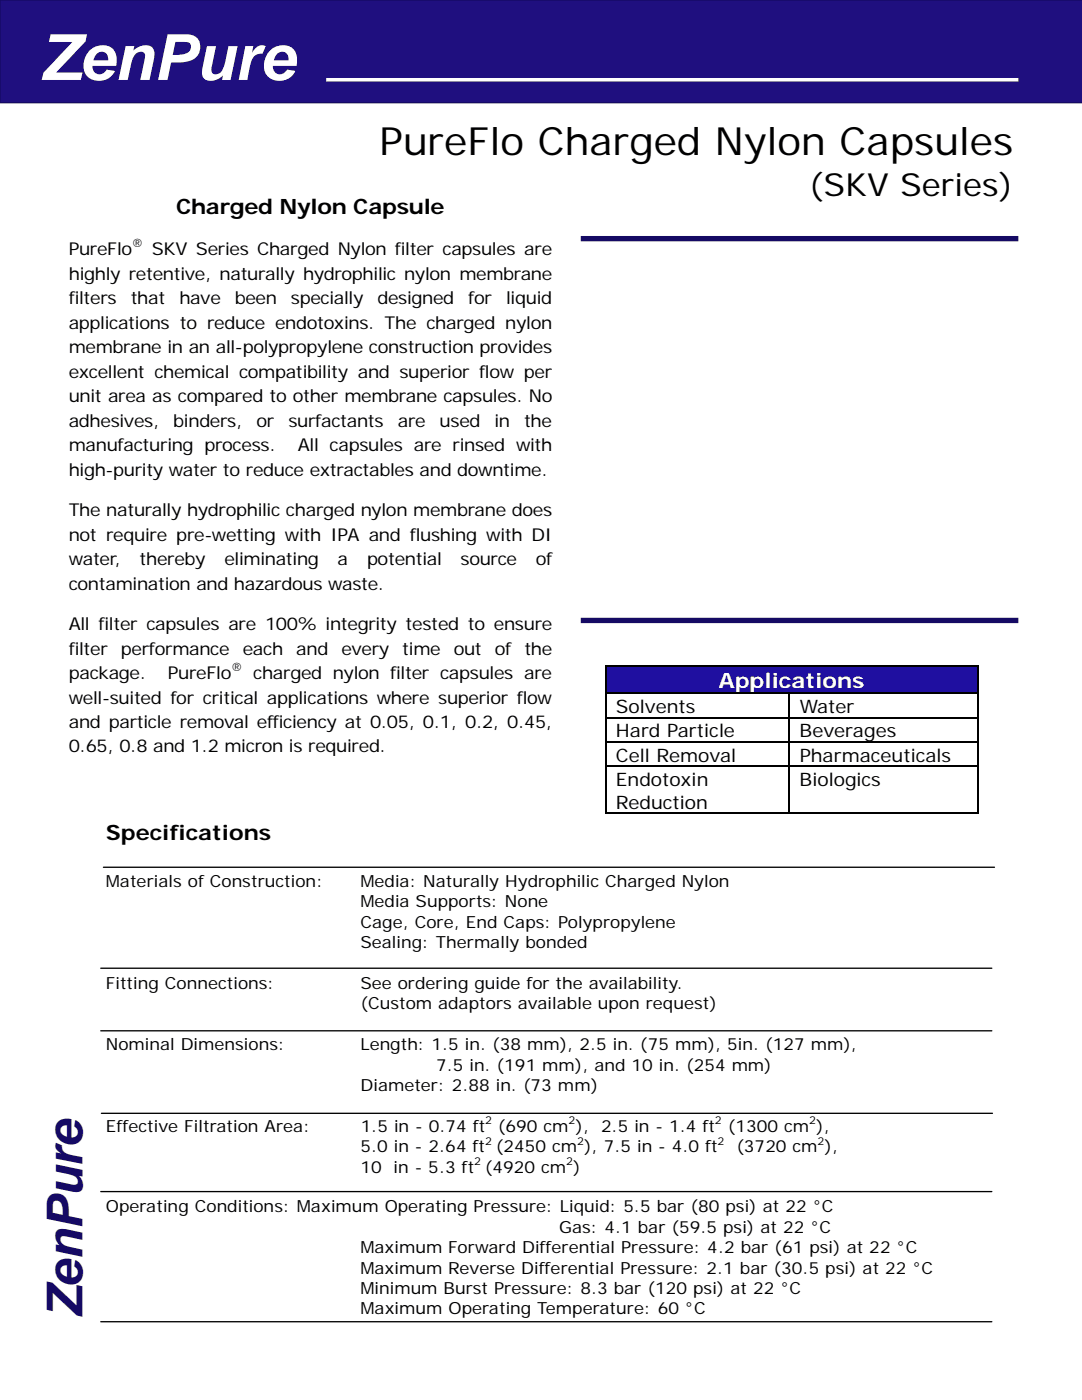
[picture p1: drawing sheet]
<svg xmlns="http://www.w3.org/2000/svg" width="216mm" height="279mm" viewBox="0 0 216 279" stroke-linecap="round" stroke-linejoin="round" font-family="sans-serif">
<defs><g id="words">
<text font-size="12.7" fill="#fff" x="8" y="16">ZenPure</text>
<text font-size="9.9" fill="#150a64" x="16.5" y="263.1" transform="rotate(-90 16.5 263.1)">ZenPure</text>
<text font-size="7.8" x="75.7" y="31">PureFlo Charged Nylon Capsules</text>
<text font-size="6.3" x="161.4" y="39">(SKV Series)</text>
<g font-size="4.2">
<text x="35.2" y="42.6">Charged Nylon Capsule</text>
<text x="21.1" y="167.6">Specifications</text>
</g>
<text font-size="4.2" fill="#fff" x="143.3" y="137.3">Applications</text>
<g font-size="3.7">
<text x="122.9" y="142.3">Solvents</text>
<text x="159.6" y="142.3">Water</text>
<text x="122.9" y="147.1">Hard Particle</text>
<text x="159.6" y="147.1">Beverages</text>
<text x="122.9" y="152">Cell Removal</text>
<text x="159.6" y="152">Pharmaceuticals</text>
<text x="122.9" y="156.8">Endotoxin</text>
<text x="122.9" y="161.4">Reduction</text>
<text x="159.6" y="156.8">Biologics</text>
</g>
<g font-size="3.5">
<text x="13.7" y="51">PureFlo</text>
<text x="30.3" y="51">SKV Series Charged Nylon filter capsules are</text>
<text x="13.7" y="55.9">highly retentive, naturally hydrophilic nylon membrane</text>
<text x="13.7" y="60.7">filters</text>
<text x="13.7" y="65.6">applications to reduce endotoxins. The charged nylon</text>
<text x="26.1" y="60.7">that</text>
<text x="35.8" y="60.7">have</text>
<text x="46.9" y="60.7">been</text>
<text x="58.1" y="60.7">specially</text>
<text x="75.3" y="60.7">designed</text>
<text x="93.4" y="60.7">for</text>
<text x="101" y="60.7">liquid</text>
<text x="13.7" y="70.5">membrane in an all-polypropylene construction provides</text>
<text x="13.7" y="75.4">excellent chemical compatibility and superior flow per</text>
<text x="13.7" y="80.3">unit area as compared to other membrane capsules. No</text>
<text x="13.7" y="85.2">adhesives,</text>
<text x="34.6" y="85.2">binders,</text>
<text x="51.2" y="85.2">or</text>
<text x="57.5" y="85.2">surfactants</text>
<text x="79.4" y="85.2">are</text>
<text x="87.7" y="85.2">used</text>
<text x="98.7" y="85.2">in</text>
<text x="104.6" y="85.2">the</text>
<text x="13.7" y="90.1">manufacturing process.</text>
<text x="13.7" y="95">high-purity water to reduce extractables and downtime.</text>
<text x="59.4" y="90.1">All capsules are rinsed with</text>
<text x="13.7" y="103">The naturally hydrophilic charged nylon membrane does</text>
<text x="13.7" y="107.9">not require pre-wetting with IPA and flushing with DI</text>
<text x="13.7" y="112.8">water,</text>
<text x="27.8" y="112.8">thereby</text>
<text x="44.8" y="112.8">eliminating</text>
<text x="67.4" y="112.8">a</text>
<text x="73.2" y="112.8">potential</text>
<text x="91.9" y="112.8">source</text>
<text x="106.9" y="112.8">of</text>
<text x="13.7" y="117.7">contamination and hazardous waste.</text>
<text x="13.7" y="125.7">All filter capsules are 100% integrity tested to ensure</text>
<text x="13.7" y="130.6">filter</text>
<text x="24.1" y="130.6">performance</text>
<text x="48.5" y="130.6">each</text>
<text x="59.1" y="130.6">and</text>
<text x="68.1" y="130.6">every</text>
<text x="80.3" y="130.6">time</text>
<text x="90.5" y="130.6">out</text>
<text x="98.7" y="130.6">of the</text>
<text x="13.7" y="135.5">package.</text>
<text x="33.5" y="135.5">PureFlo</text>
<text x="50.5" y="135.5">charged nylon filter capsules are</text>
<text x="13.7" y="140.4">well-suited for critical applications where superior flow</text>
<text x="13.7" y="145.3">and particle removal efficiency at 0.05, 0.1, 0.2, 0.45,</text>
<text x="13.7" y="150.2">0.65, 0.8 and 1.2 micron is required.</text>
</g>
<g font-size="3.3">
<text x="21.1" y="177">Materials of Construction:</text>
<text x="71.9" y="177">Media: Naturally Hydrophilic Charged Nylon</text>
<text x="71.9" y="185.1">Cage, Core, End Caps: Polypropylene</text>
<text x="71.9" y="181.1">Media Supports: None</text>
<text x="71.9" y="189.2">Sealing: Thermally bonded</text>
<text x="21.1" y="197.4">Fitting Connections:</text>
<text x="71.9" y="197.4">See ordering guide for the availability.</text>
<text x="71.9" y="201.4">(Custom adaptors available upon request)</text>
<text x="21.1" y="209.6">Nominal Dimensions:</text>
<text x="71.9" y="209.6">Length: 1.5 in. (38 mm), 2.5 in. (75 mm), 5in. (127 mm),</text>
<text x="87" y="213.7">7.5 in. (191 mm), and 10 in. (254 mm)</text>
<text x="71.9" y="217.7">Diameter: 2.88 in. (73 mm)</text>
<text x="21.1" y="225.9">Effective Filtration Area:</text>
<text x="72" y="225.9">1.5 in - 0.74 ft</text>
<text x="99.4" y="225.9">(690 cm ),</text>
<text x="119.9" y="225.9">2.5 in - 1.4 ft</text>
<text x="145.2" y="225.9">(1300 cm ),</text>
<text x="71.9" y="230">5.0 in - 2.64 ft (2450 cm ), 7.5 in - 4.0 ft</text>
<text x="146.9" y="230">(3720 cm ),</text>
<text x="71.9" y="234">10 in - 5.3 ft (4920 cm )</text>
<text x="21.1" y="242">Operating Conditions: Maximum Operating Pressure: Liquid: 5.5 bar (80 psi) at 22 °C</text>
<text x="71.9" y="250.1">Maximum Forward Differential Pressure: 4.2 bar (61 psi) at 22 °C</text>
<text x="111.6" y="246">Gas: 4.1 bar (59.5 psi) at 22 °C</text>
<text x="71.9" y="254.2">Maximum Reverse Differential Pressure: 2.1 bar (30.5 psi) at 22 °C</text>
<text x="71.9" y="262.3">Maximum Operating Temperature: 60 °C</text>
<text x="71.9" y="258.2">Minimum Burst Pressure: 8.3 bar (120 psi) at 22 °C</text>
</g>
<g font-size="2.3">
<text x="26.3" y="49.4">®</text>
<text x="46.1" y="133.9">®</text>
</g>
<g font-size="2.2">
<text x="96.8" y="224.4">2</text>
<text x="113.5" y="224.4">2</text>
<text x="142.7" y="224.4">2</text>
<text x="161.5" y="224.4">2</text>
<text x="94.6" y="232.5">2</text>
<text x="96.8" y="228.5">2</text>
<text x="113" y="232.5">2</text>
<text x="115.2" y="228.5">2</text>
<text x="143.2" y="228.5">2</text>
<text x="163.2" y="228.5">2</text>
</g>
</g></defs>
<path d="M0 0h215.9v20.5h-215.9z" fill="#1f0f7f"/>
<path d="M215.9 0h-215.9v20.5h215.9" fill="none" stroke="#150a64" stroke-width=".26"/>
<path d="M65.1 15.9h138.1" fill="none" stroke="#fff" stroke-width=".71" stroke-linecap="butt"/>
<path d="M115.9 47.6h87.3M115.9 123.8h87.3" fill="none" stroke="#150a64" stroke-width="1.1" stroke-linecap="butt"/>
<path d="M20.6 173.1h177.8M20.1 193.2h177.8M20.1 205.7h177.8M20.1 237.8h177.8M20.2 222.2h177.8M20.1 263.8h177.8" fill="none" stroke="#000" stroke-width=".26"/>
<path d="M120.6 132.7h74.7v5.7h-74.7z" fill="#1f0fa0"/>
<path d="M120.6 132.9h74.7M120.8 132.7v29.4M121 138.4h73.9M157.5 138.6v23.5M195.1 132.7v29.4M121 143.2h73.9M121 148.1h73.9M121 153h73.9M120.6 162.3h74.7" fill="none" stroke="#000" stroke-width=".36"/>
<use href="#words"/>
</svg>
